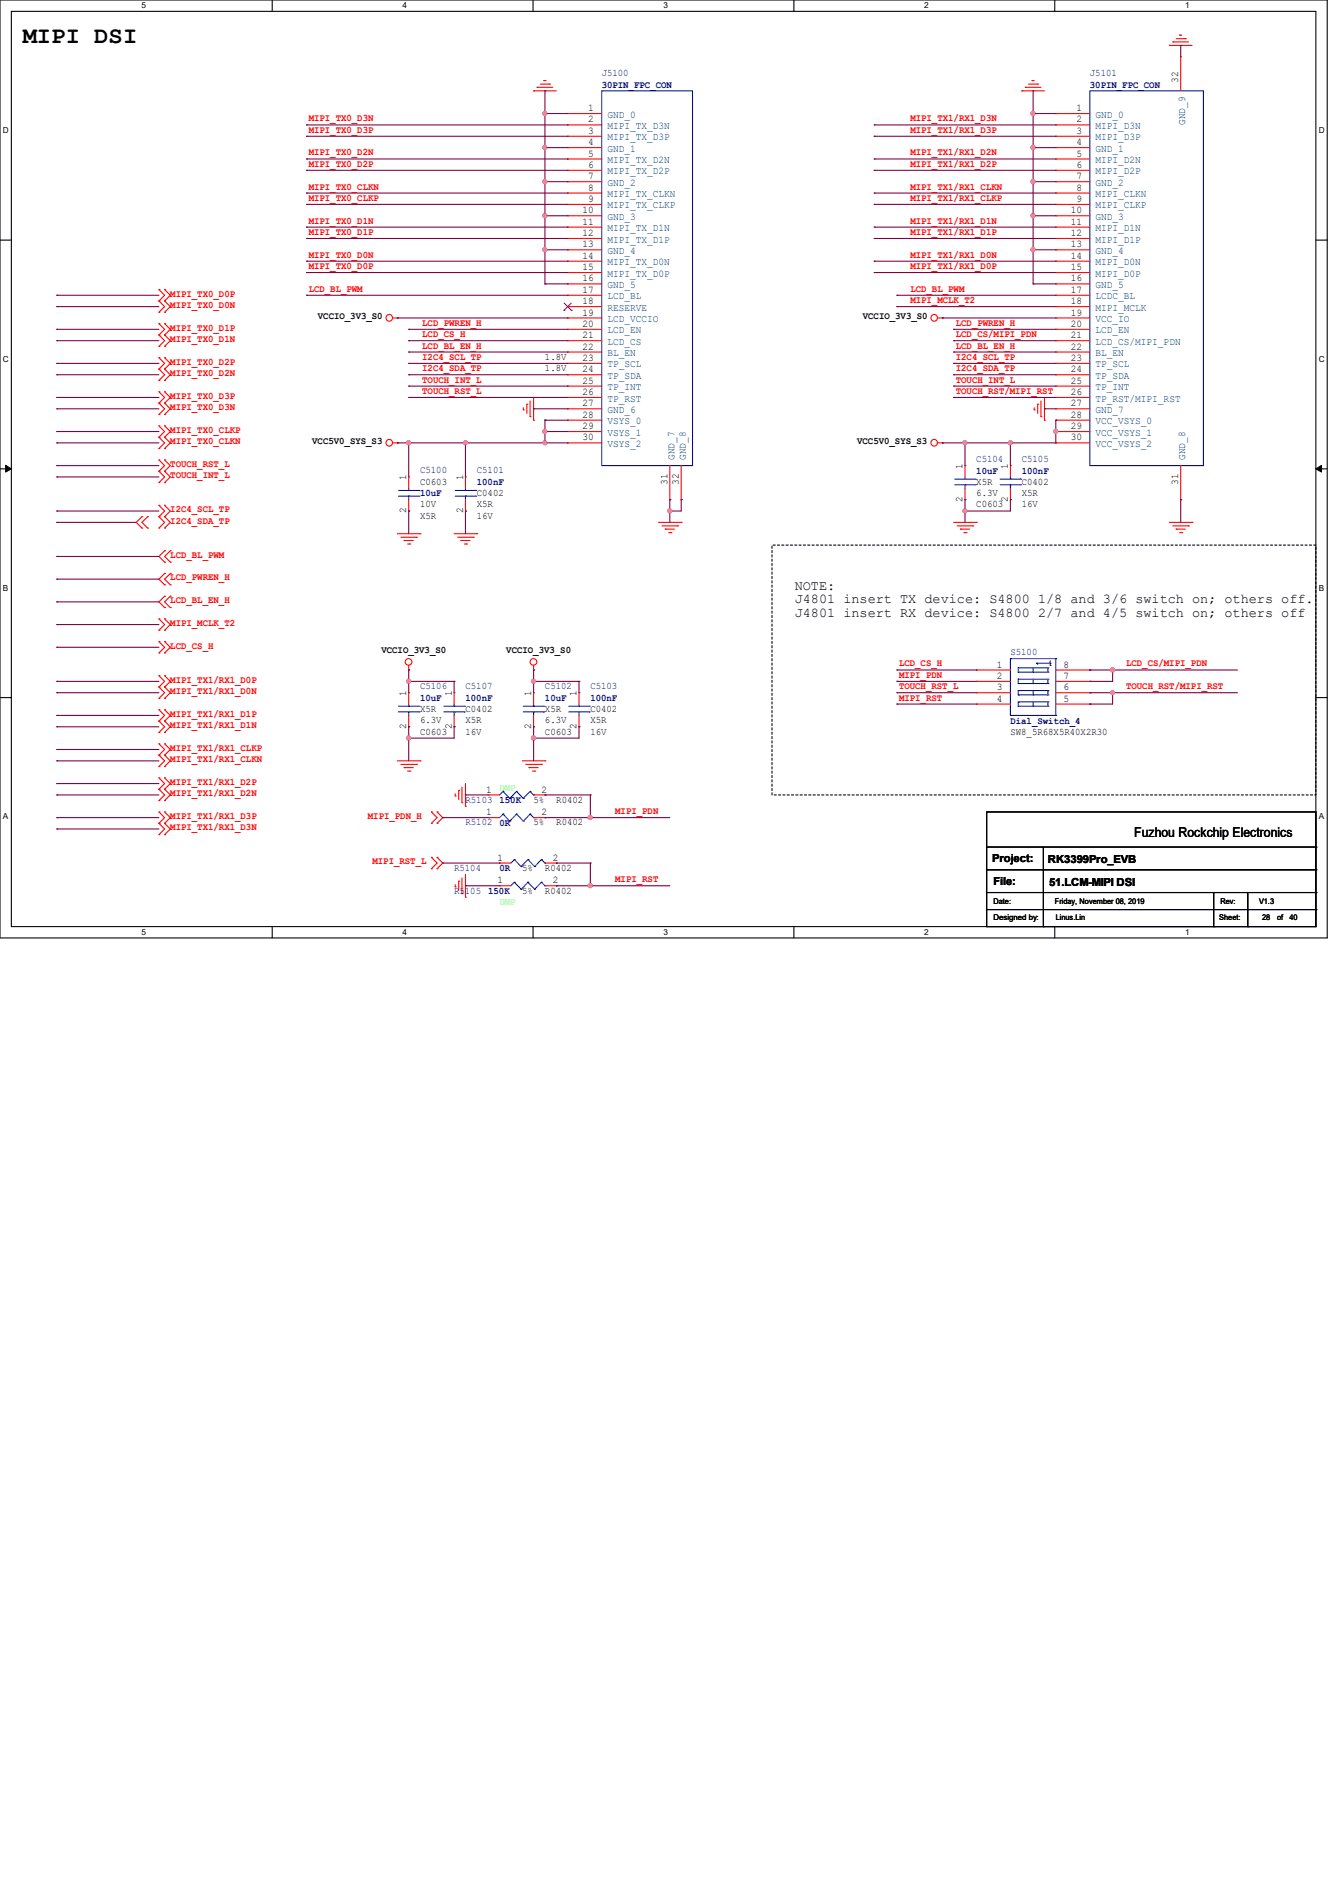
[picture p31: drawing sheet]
<svg xmlns="http://www.w3.org/2000/svg" width="210mm" height="297mm" viewBox="0 0 210 297" stroke-linecap="round" stroke-linejoin="round" font-family="sans-serif">
<defs><g id="words">
<text font-size="3.7" x="3.6" y="6.7">MIPI DSI</text>
<g font-size="2.1">
<text x="124.5" y="92.3">NOTE:</text>
<text x="124.5" y="94.4">J4801 insert TX device: S4800 1/8 and 3/6 switch on; others off.</text>
<text x="124.5" y="96.6">J4801 insert RX device: S4800 2/7 and 4/5 switch on; others off</text>
<text x="177.6" y="131">Fuzhou Rockchip Electronics</text>
</g>
<g font-size="1.7">
<text x="155.4" y="135">Project:</text>
<text x="164.1" y="135.1">RK3399Pro_EVB</text>
<text x="155.6" y="138.5">File:</text>
<text x="164.3" y="138.7">51.LCM-MIPI DSI</text>
</g>
<g font-size="1.6" fill="#000080">
<text x="94.2" y="11.9">J5100</text>
<text x="170.7" y="11.9">J5101</text>
<text x="94.2" y="13.7">30PIN_FPC_CON</text>
<text x="170.7" y="13.7">30PIN_FPC_CON</text>
<text x="65.8" y="74.1">C5100</text>
<text x="65.8" y="77.7">10uF</text>
<text x="74.7" y="74.1">C5101</text>
<text x="74.7" y="75.9">100nF</text>
<text x="152.9" y="72.3">C5104</text>
<text x="152.9" y="74.2">10uF</text>
<text x="160" y="72.3">C5105</text>
<text x="160" y="74.2">100nF</text>
<text x="65.8" y="107.9">C5106</text>
<text x="72.9" y="107.9">C5107</text>
<text x="85.3" y="107.9">C5102</text>
<text x="92.5" y="107.9">C5103</text>
<text x="158.2" y="102.6">S5100</text>
<text x="65.8" y="109.7">10uF</text>
<text x="72.9" y="109.7">100nF</text>
<text x="85.3" y="109.7">10uF</text>
<text x="92.5" y="109.7">100nF</text>
<text x="158.2" y="113.3">Dial_Switch_4</text>
<text x="72.9" y="125.7">R5103</text>
<text x="78.2" y="125.7">150K</text>
<text x="72.9" y="129.2">R5102</text>
<text x="78.2" y="129.3">0R</text>
<text x="71.1" y="136.4">R5104</text>
<text x="78.2" y="136.4">0R</text>
<text x="71.1" y="139.9">R5105</text>
<text x="76.5" y="140">150K</text>
</g>
<g font-size="1.6">
<text x="92.1" y="17.4">1</text>
<text x="168.6" y="17.4">1</text>
<text x="184.5" y="13" transform="rotate(-90 184.5 13)">32</text>
<text x="92.1" y="21">3</text>
<text x="92.1" y="19.2">2</text>
<text x="92.1" y="22.7">4</text>
<text x="168.6" y="21">3</text>
<text x="168.6" y="19.2">2</text>
<text x="168.6" y="22.7">4</text>
<text x="92.1" y="26.3">6</text>
<text x="92.1" y="24.5">5</text>
<text x="92.1" y="29.8">8</text>
<text x="92.1" y="28.1">7</text>
<text x="168.6" y="26.3">6</text>
<text x="168.6" y="24.5">5</text>
<text x="168.6" y="29.8">8</text>
<text x="168.6" y="28.1">7</text>
<text x="91.2" y="35.2">11</text>
<text x="91.2" y="33.4">10</text>
<text x="92.1" y="31.6">9</text>
<text x="167.7" y="35.2">11</text>
<text x="167.7" y="33.4">10</text>
<text x="168.6" y="31.6">9</text>
<text x="91.2" y="37">12</text>
<text x="91.2" y="40.5">14</text>
<text x="91.2" y="38.7">13</text>
<text x="167.7" y="37">12</text>
<text x="167.7" y="40.5">14</text>
<text x="167.7" y="38.7">13</text>
<text x="91.2" y="45.8">17</text>
<text x="91.2" y="42.3">15</text>
<text x="91.2" y="47.6">18</text>
<text x="91.2" y="44.1">16</text>
<text x="167.7" y="45.8">17</text>
<text x="167.7" y="42.3">15</text>
<text x="167.7" y="47.6">18</text>
<text x="167.7" y="44.1">16</text>
<text x="49.8" y="50">VCCIO_3V3_S0</text>
<text x="91.2" y="53">21</text>
<text x="91.2" y="49.4">19</text>
<text x="91.2" y="51.2">20</text>
<text x="135.1" y="50">VCCIO_3V3_S0</text>
<text x="167.7" y="53">21</text>
<text x="167.7" y="49.4">19</text>
<text x="167.7" y="51.2">20</text>
<text x="85.3" y="56.3">1.8V</text>
<text x="85.3" y="58.1">1.8V</text>
<text x="91.2" y="54.7">22</text>
<text x="91.2" y="56.5">23</text>
<text x="91.2" y="58.3">24</text>
<text x="167.7" y="54.7">22</text>
<text x="167.7" y="56.5">23</text>
<text x="167.7" y="58.3">24</text>
<text x="91.2" y="65.4">28</text>
<text x="91.2" y="60.1">25</text>
<text x="91.2" y="61.8">26</text>
<text x="91.2" y="63.6">27</text>
<text x="167.7" y="65.4">28</text>
<text x="167.7" y="60.1">25</text>
<text x="167.7" y="61.8">26</text>
<text x="167.7" y="63.6">27</text>
<text x="48.9" y="69.6">VCC5V0_SYS_S3</text>
<text x="91.2" y="67.2">29</text>
<text x="91.2" y="69">30</text>
<text x="134.2" y="69.6">VCC5V0_SYS_S3</text>
<text x="167.7" y="67.2">29</text>
<text x="167.7" y="69">30</text>
<text x="63.6" y="75.2" transform="rotate(-90 63.6 75.2)">1</text>
<text x="65.8" y="75.9">C0603</text>
<text x="72.5" y="75.2" transform="rotate(-90 72.5 75.2)">1</text>
<text x="74.7" y="77.7">C0402</text>
<text x="104.5" y="75.9" transform="rotate(-90 104.5 75.9)">31</text>
<text x="106.3" y="75.9" transform="rotate(-90 106.3 75.9)">32</text>
<text x="150.8" y="73.4" transform="rotate(-90 150.8 73.4)">1</text>
<text x="152.9" y="75.9">X5R</text>
<text x="152.9" y="77.7">6.3V</text>
<text x="157.9" y="73.4" transform="rotate(-90 157.9 73.4)">1</text>
<text x="160" y="75.9">C0402</text>
<text x="160" y="77.7">X5R</text>
<text x="184.5" y="75.9" transform="rotate(-90 184.5 75.9)">31</text>
<text x="63.6" y="80.3" transform="rotate(-90 63.6 80.3)">2</text>
<text x="65.8" y="81.2">X5R</text>
<text x="65.8" y="79.5">10V</text>
<text x="72.5" y="80.3" transform="rotate(-90 72.5 80.3)">2</text>
<text x="74.7" y="79.5">X5R</text>
<text x="74.7" y="81.2">16V</text>
<text x="150.8" y="78.6" transform="rotate(-90 150.8 78.6)">2</text>
<text x="152.9" y="79.5">C0603</text>
<text x="157.9" y="78.6" transform="rotate(-90 157.9 78.6)">2</text>
<text x="160" y="79.5">16V</text>
<text x="59.7" y="102.3">VCCIO_3V3_S0</text>
<text x="79.3" y="102.3">VCCIO_3V3_S0</text>
<text x="156.1" y="104.5">1</text>
<text x="156.1" y="106.3">2</text>
<text x="166.6" y="104.5">8</text>
<text x="166.6" y="106.3">7</text>
<text x="63.6" y="109" transform="rotate(-90 63.6 109)">1</text>
<text x="65.8" y="111.5">X5R</text>
<text x="65.8" y="113.2">6.3V</text>
<text x="70.7" y="109" transform="rotate(-90 70.7 109)">1</text>
<text x="72.9" y="111.5">C0402</text>
<text x="72.9" y="113.2">X5R</text>
<text x="83.2" y="109" transform="rotate(-90 83.2 109)">1</text>
<text x="85.3" y="111.5">X5R</text>
<text x="85.3" y="113.2">6.3V</text>
<text x="90.3" y="109" transform="rotate(-90 90.3 109)">1</text>
<text x="92.5" y="111.5">C0402</text>
<text x="92.5" y="113.2">X5R</text>
<text x="156.1" y="108.1">3</text>
<text x="156.1" y="109.9">4</text>
<text x="166.6" y="108.1">6</text>
<text x="166.6" y="109.9">5</text>
<text x="63.6" y="114.1" transform="rotate(-90 63.6 114.1)">2</text>
<text x="65.8" y="115">C0603</text>
<text x="70.7" y="114.1" transform="rotate(-90 70.7 114.1)">2</text>
<text x="72.9" y="115">16V</text>
<text x="83.2" y="114.1" transform="rotate(-90 83.2 114.1)">2</text>
<text x="85.3" y="115">C0603</text>
<text x="90.3" y="114.1" transform="rotate(-90 90.3 114.1)">2</text>
<text x="92.5" y="115">16V</text>
<text x="158.2" y="115">SW8_5R68X5R40X2R30</text>
<text x="76.1" y="124.1">1</text>
<text x="83.6" y="125.7">5%</text>
<text x="84.8" y="124.1">2</text>
<text x="87.1" y="125.7">R0402</text>
<text x="76.1" y="127.6">1</text>
<text x="83.6" y="129.2">5%</text>
<text x="84.8" y="127.6">2</text>
<text x="87.1" y="129.2">R0402</text>
<text x="77.9" y="134.7">1</text>
<text x="81.8" y="136.4">5%</text>
<text x="85.3" y="136.4">R0402</text>
<text x="86.6" y="134.7">2</text>
<text x="77.9" y="138.3">1</text>
<text x="81.8" y="139.9">5%</text>
<text x="85.3" y="139.9">R0402</text>
<text x="86.6" y="138.3">2</text>
</g>
<g font-size="1.6" fill="#f00">
<text x="48.3" y="20.8">MIPI_TX0_D3P</text>
<text x="48.3" y="19">MIPI_TX0_D3N</text>
<text x="142.6" y="20.8">MIPI_TX1/RX1_D3P</text>
<text x="142.6" y="19">MIPI_TX1/RX1_D3N</text>
<text x="48.3" y="29.7">MIPI_TX0_CLKN</text>
<text x="48.3" y="26.1">MIPI_TX0_D2P</text>
<text x="48.3" y="24.3">MIPI_TX0_D2N</text>
<text x="142.6" y="29.7">MIPI_TX1/RX1_CLKN</text>
<text x="142.6" y="26.1">MIPI_TX1/RX1_D2P</text>
<text x="142.6" y="24.3">MIPI_TX1/RX1_D2N</text>
<text x="48.3" y="31.5">MIPI_TX0_CLKP</text>
<text x="48.3" y="35">MIPI_TX0_D1N</text>
<text x="142.6" y="31.5">MIPI_TX1/RX1_CLKP</text>
<text x="142.6" y="35">MIPI_TX1/RX1_D1N</text>
<text x="48.3" y="40.3">MIPI_TX0_D0N</text>
<text x="48.3" y="36.8">MIPI_TX0_D1P</text>
<text x="142.6" y="40.3">MIPI_TX1/RX1_D0N</text>
<text x="142.6" y="36.8">MIPI_TX1/RX1_D1P</text>
<text x="26.7" y="46.4">MIPI_TX0_D0P</text>
<text x="48.3" y="45.7">LCD_BL_PWM</text>
<text x="48.3" y="42.1">MIPI_TX0_D0P</text>
<text x="142.6" y="45.7">LCD_BL_PWM</text>
<text x="142.6" y="47.5">MIPI_MCLK_T2</text>
<text x="142.6" y="42.1">MIPI_TX1/RX1_D0P</text>
<text x="26.7" y="51.8">MIPI_TX0_D1P</text>
<text x="26.7" y="53.5">MIPI_TX0_D1N</text>
<text x="26.7" y="48.2">MIPI_TX0_D0N</text>
<text x="66.1" y="51">LCD_PWREN_H</text>
<text x="66.1" y="52.8">LCD_CS_H</text>
<text x="149.7" y="51">LCD_PWREN_H</text>
<text x="149.7" y="52.8">LCD_CS/MIPI_PDN</text>
<text x="26.7" y="58.9">MIPI_TX0_D2N</text>
<text x="26.7" y="57.1">MIPI_TX0_D2P</text>
<text x="66.1" y="59.9">TOUCH_INT_L</text>
<text x="66.1" y="58.1">I2C4_SDA_TP</text>
<text x="66.1" y="56.3">I2C4_SCL_TP</text>
<text x="66.1" y="54.6">LCD_BL_EN_H</text>
<text x="149.7" y="59.9">TOUCH_INT_L</text>
<text x="149.7" y="58.1">I2C4_SDA_TP</text>
<text x="149.7" y="56.3">I2C4_SCL_TP</text>
<text x="149.7" y="54.6">LCD_BL_EN_H</text>
<text x="26.7" y="64.2">MIPI_TX0_D3N</text>
<text x="26.7" y="62.4">MIPI_TX0_D3P</text>
<text x="66.1" y="61.7">TOUCH_RST_L</text>
<text x="149.7" y="61.7">TOUCH_RST/MIPI_RST</text>
<text x="26.7" y="67.8">MIPI_TX0_CLKP</text>
<text x="26.7" y="69.6">MIPI_TX0_CLKN</text>
<text x="26.7" y="73.1">TOUCH_RST_L</text>
<text x="26.7" y="74.9">TOUCH_INT_L</text>
<text x="26.7" y="80.2">I2C4_SCL_TP</text>
<text x="26.7" y="82">I2C4_SDA_TP</text>
<text x="26.7" y="87.3">LCD_BL_PWM</text>
<text x="26.7" y="94.4">LCD_BL_EN_H</text>
<text x="26.7" y="90.9">LCD_PWREN_H</text>
<text x="26.7" y="98">MIPI_MCLK_T2</text>
<text x="26.7" y="101.6">LCD_CS_H</text>
<text x="26.7" y="106.9">MIPI_TX1/RX1_D0P</text>
<text x="140.8" y="104.3">LCD_CS_H</text>
<text x="140.8" y="106.1">MIPI_PDN</text>
<text x="140.8" y="107.9">TOUCH_RST_L</text>
<text x="176.4" y="104.3">LCD_CS/MIPI_PDN</text>
<text x="176.4" y="107.9">TOUCH_RST/MIPI_RST</text>
<text x="26.7" y="108.7">MIPI_TX1/RX1_D0N</text>
<text x="26.7" y="112.2">MIPI_TX1/RX1_D1P</text>
<text x="140.8" y="109.7">MIPI_RST</text>
<text x="26.7" y="117.6">MIPI_TX1/RX1_CLKP</text>
<text x="26.7" y="119.3">MIPI_TX1/RX1_CLKN</text>
<text x="26.7" y="114">MIPI_TX1/RX1_D1N</text>
<text x="26.7" y="124.7">MIPI_TX1/RX1_D2N</text>
<text x="26.7" y="122.9">MIPI_TX1/RX1_D2P</text>
<text x="26.7" y="130">MIPI_TX1/RX1_D3N</text>
<text x="26.7" y="128.2">MIPI_TX1/RX1_D3P</text>
<text x="57.6" y="128.2">MIPI_PDN_H</text>
<text x="96.3" y="127.5">MIPI_PDN</text>
<text x="58.3" y="135.3">MIPI_RST_L</text>
<text x="96.3" y="138.1">MIPI_RST</text>
</g>
<g font-size="1.6" fill="#004080">
<text x="95.1" y="22">MIPI_TX_D3P</text>
<text x="95.1" y="20.2">MIPI_TX_D3N</text>
<text x="95.1" y="18.4">GND_0</text>
<text x="95.1" y="23.7">GND_1</text>
<text x="171.6" y="22">MIPI_D3P</text>
<text x="171.6" y="20.2">MIPI_D3N</text>
<text x="171.6" y="18.4">GND_0</text>
<text x="171.6" y="23.7">GND_1</text>
<text x="185.6" y="19.6" transform="rotate(-90 185.6 19.6)">GND_9</text>
<text x="95.1" y="27.3">MIPI_TX_D2P</text>
<text x="95.1" y="25.5">MIPI_TX_D2N</text>
<text x="95.1" y="29.1">GND_2</text>
<text x="171.6" y="27.3">MIPI_D2P</text>
<text x="171.6" y="25.5">MIPI_D2N</text>
<text x="171.6" y="29.1">GND_2</text>
<text x="95.1" y="30.9">MIPI_TX_CLKN</text>
<text x="95.1" y="32.6">MIPI_TX_CLKP</text>
<text x="95.1" y="34.4">GND_3</text>
<text x="171.6" y="30.9">MIPI_CLKN</text>
<text x="171.6" y="32.6">MIPI_CLKP</text>
<text x="171.6" y="34.4">GND_3</text>
<text x="95.1" y="36.2">MIPI_TX_D1N</text>
<text x="95.1" y="38">MIPI_TX_D1P</text>
<text x="95.1" y="41.5">MIPI_TX_D0N</text>
<text x="95.1" y="39.8">GND_4</text>
<text x="171.6" y="36.2">MIPI_D1N</text>
<text x="171.6" y="38">MIPI_D1P</text>
<text x="171.6" y="41.5">MIPI_D0N</text>
<text x="171.6" y="39.8">GND_4</text>
<text x="95.1" y="46.9">LCD_BL</text>
<text x="95.1" y="43.3">MIPI_TX_D0P</text>
<text x="95.1" y="45.1">GND_5</text>
<text x="171.6" y="46.9">LCDC_BL</text>
<text x="171.6" y="43.3">MIPI_D0P</text>
<text x="171.6" y="45.1">GND_5</text>
<text x="95.1" y="54">LCD_CS</text>
<text x="95.1" y="50.4">LCD_VCCIO</text>
<text x="95.1" y="52.2">LCD_EN</text>
<text x="95.1" y="48.6">RESERVE</text>
<text x="171.6" y="54">LCD_CS/MIPI_PDN</text>
<text x="171.6" y="50.4">VCC_IO</text>
<text x="171.6" y="52.2">LCD_EN</text>
<text x="171.6" y="48.6">MIPI_MCLK</text>
<text x="95.1" y="55.8">BL_EN</text>
<text x="95.1" y="57.5">TP_SCL</text>
<text x="95.1" y="59.3">TP_SDA</text>
<text x="171.6" y="55.8">BL_EN</text>
<text x="171.6" y="57.5">TP_SCL</text>
<text x="171.6" y="59.3">TP_SDA</text>
<text x="95.1" y="61.1">TP_INT</text>
<text x="95.1" y="62.9">TP_RST</text>
<text x="95.1" y="64.6">GND_6</text>
<text x="171.6" y="61.1">TP_INT</text>
<text x="171.6" y="62.9">TP_RST/MIPI_RST</text>
<text x="171.6" y="64.6">GND_7</text>
<text x="95.1" y="66.4">VSYS_0</text>
<text x="95.1" y="68.2">VSYS_1</text>
<text x="95.1" y="70">VSYS_2</text>
<text x="171.6" y="66.4">VCC_VSYS_0</text>
<text x="171.6" y="68.2">VCC_VSYS_1</text>
<text x="171.6" y="70">VCC_VSYS_2</text>
<text x="105.6" y="72" transform="rotate(-90 105.6 72)">GND_7</text>
<text x="107.4" y="72" transform="rotate(-90 107.4 72)">GND_8</text>
<text x="185.6" y="72" transform="rotate(-90 185.6 72)">GND_8</text>
</g>
<g font-size="1.6" fill="#0f0">
<text x="78.2" y="123.9">DNP</text>
<text x="78.2" y="141.7">DNP</text>
</g>
<g font-size="1.3">
<text x="22.2" y="1.3">5</text>
<text x="63" y="1.3">4</text>
<text x="103.9" y="1.3">3</text>
<text x="144.7" y="1.3">2</text>
<text x="185.6" y="1.3">1</text>
<text x=".5" y="20.8">D</text>
<text x="206.5" y="20.8">D</text>
<text x=".5" y="56.6">C</text>
<text x="206.5" y="56.6">C</text>
<text x=".5" y="92.5">B</text>
<text x="206.5" y="92.5">B</text>
<text x=".5" y="128.3">A</text>
<text x="206.5" y="128.3">A</text>
<text x="22.2" y="146.4">5</text>
<text x="63" y="146.4">4</text>
<text x="103.9" y="146.4">3</text>
<text x="144.7" y="146.4">2</text>
<text x="185.6" y="146.4">1</text>
</g>
<g font-size="1.2">
<text x="155.6" y="141.6">Date:</text>
<text x="165.2" y="141.6">Friday, November 08, 2019</text>
<text x="191.1" y="141.6">Rev:</text>
<text x="197.2" y="141.6">V1.3</text>
<text x="155.6" y="144.1">Designed by:</text>
<text x="165.3" y="144.1">Linus.Lin</text>
<text x="191" y="144.1">Sheet:</text>
<text x="197.7" y="144.1">28</text>
<text x="200" y="144.1">of</text>
<text x="202" y="144.1">40</text>
</g>
</g></defs>
<path d="M0 0h207.9v146.9h-207.9zM1.8 1.8h204.3v143.3h-204.3z" fill="none" stroke="#000" stroke-width=".17"/>
<g fill="#fff">
<path d="M22.2 .2h.7v1.4h-.7z"/>
<path d="M22.2 145.2h.7v1.4h-.7z"/>
</g>
<path d="M42.6 0v1.8M42.6 145.1v1.8" fill="none" stroke="#000" stroke-width=".17"/>
<g fill="#fff">
<path d="M63 .2h.7v1.4h-.7z"/>
<path d="M63 145.2h.7v1.4h-.7z"/>
</g>
<path d="M83.5 0v1.8M83.5 145.1v1.8" fill="none" stroke="#000" stroke-width=".17"/>
<g fill="#fff">
<path d="M103.9 .2h.7v1.4h-.7z"/>
<path d="M103.9 145.2h.7v1.4h-.7z"/>
</g>
<path d="M124.3 0v1.8M124.3 145.1v1.8" fill="none" stroke="#000" stroke-width=".17"/>
<g fill="#fff">
<path d="M144.7 .2h.7v1.4h-.7z"/>
<path d="M144.7 145.2h.7v1.4h-.7z"/>
</g>
<path d="M165.2 0v1.8M165.2 145.1v1.8" fill="none" stroke="#000" stroke-width=".17"/>
<g fill="#fff">
<path d="M185.6 .2h.7v1.4h-.7z"/>
<path d="M185.6 145.2h.7v1.4h-.7z"/>
<path d="M.5 19.7h.9v1.4h-.9z"/>
<path d="M206.5 19.7h.9v1.4h-.9z"/>
<path d="M.5 55.5h.9v1.4h-.9z"/>
<path d="M206.5 55.5h.9v1.4h-.9z"/>
</g>
<path d="M0 37.6h1.8M206.1 37.6h1.8" fill="none" stroke="#000" stroke-width=".17"/>
<g fill="#fff">
<path d="M.5 91.3h.8v1.4h-.8z"/>
<path d="M206.5 91.3h.8v1.4h-.8z"/>
</g>
<path d="M0 73.4h1.8M206.1 73.4h1.8" fill="none" stroke="#000" stroke-width=".17"/>
<path d="M.9 72.9l.9 .5-.9 .5zM206.1 73.4l.9-.5v1z" fill="#000" stroke="#000" stroke-width=".16"/>
<g fill="#fff">
<path d="M.5 127.1h.8v1.4h-.8z"/>
<path d="M206.5 127.1h.8v1.4h-.8z"/>
</g>
<g fill="none" stroke="#000" stroke-width=".17">
<path d="M0 109.2h1.8M206.1 109.2h1.8M154.5 127.1h51.6v18h-51.6zM154.5 132.6h51.6M154.5 136.2h51.6M154.5 139.7h51.6M163.4 132.6v12.5M190.1 139.7v5.4M195.4 139.7v5.4M206.1 132.6h.1M206.1 136.2h.1M206.1 139.7h.1"/>
<path d="M154.5 142.4h51.6M163.4 145.1h.1M190.1 145.1h.1M195.4 145.1h.1M206.1 142.4h.1"/>
</g>
<path d="M120.9 85.3h85.2v39.2h-85.2z" fill="none" stroke="#000" stroke-width=".17" stroke-dasharray=".3"/>
<g fill="none" stroke="#f00" stroke-width=".17">
<path d="M83.6 14.2h.1M83.6 14.2h3.5M84.1 13.7h.1M84.1 13.7h2.5M84.6 13.2h1.5M85.2 12.6h.1M85.2 12.6h.3M86.1 13.2h.1M88.9 19.6h.1M88.9 17.8h.1M88.9 19.6h5.3M88.9 17.8h5.3"/>
<path d="M160 14.2h.1M160 14.2h3.6M160.6 13.7h.1M160.6 13.7h2.4M161.1 13.2h1.4M161.6 12.6h.1M161.6 12.6h.4M162.5 13.2h.1M165.4 19.6h.1M165.4 17.8h.1M165.4 19.6h5.3M165.4 17.8h5.3"/>
<path d="M183.1 7.1h.1M183.1 7.1h3.6M183.7 6.6h.1M183.7 6.6h2.4M184.2 6.1h1.4M184.7 5.5h.1M184.7 5.5h.4M184.9 8.9h.1M184.9 8.9v5.3M185.6 6.1h.1M88.9 26.7h.1M88.9 24.9h.1"/>
<path d="M88.9 21.3h.1M88.9 30.2h.1M88.9 32h.1M88.9 35.6h.1M88.9 37.3h.1M88.9 23.1h.1M88.9 28.4h.1M88.9 33.8h.1M88.9 39.1h.1M88.9 26.7h5.3M88.9 24.9h5.3M88.9 21.3h5.3"/>
<path d="M88.9 30.2h5.3M88.9 32h5.3M88.9 35.6h5.3M88.9 37.3h5.3M88.9 23.1h5.3M88.9 28.4h5.3M88.9 33.8h5.3M88.9 39.1h5.3M165.4 26.7h.1M165.4 24.9h.1M165.4 21.3h.1M165.4 30.2h.1"/>
<path d="M165.4 32h.1M165.4 35.6h.1M165.4 37.3h.1M165.4 23.1h.1M165.4 28.4h.1M165.4 33.8h.1M165.4 39.1h.1M165.4 26.7h5.3M165.4 24.9h5.3M165.4 21.3h5.3M165.4 30.2h5.3M165.4 32h5.3"/>
<path d="M165.4 35.6h5.3M165.4 37.3h5.3M165.4 23.1h5.3M165.4 28.4h5.3M165.4 33.8h5.3M165.4 39.1h5.3M24.9 52.5h.1M24.9 50.7h.1M24.9 54.2h.1M24.9 47.1h.1M24.9 45.3h.1M24.9 48.9h.1"/>
<path d="M24.9 59.6h.1M24.9 57.8h.1M24.9 56h.1M24.9 50.7l.9 .9-.9 .9M24.9 52.5l.9 .8-.9 .9M24.9 45.3l.9 .9-.9 .9M24.9 47.1l.9 .9-.9 .9M24.9 57.8l.9 .9-.9 .9M24.9 56l.9 .9-.9 .9M25.8 52.5h.1M25.8 50.7h.1M25.8 54.2h.1"/>
<path d="M25.8 47.1h.1M25.8 45.3h.1M25.8 48.9h.1M25.8 59.6h.1M25.8 57.8h.1M25.8 56h.1M25.8 50.7l.9 .9-.9 .9M25.8 52.5l.9 .8-.9 .9M25.8 45.3l.9 .9-.9 .9M25.8 47.1l.9 .9-.9 .9M25.8 57.8l.9 .9-.9 .9M25.8 56l.9 .9-.9 .9"/>
<path d="M61.5 49.8h.7M62.2 49.8h.1M88.9 46.2h.1M88.9 53.3h.1M88.9 55.1h.1M88.9 40.9h.1M88.9 42.7h.1M88.9 49.8h.1M88.9 56.9h.1M88.9 58.7h.1M88.9 51.6h.1M88.9 48h.1"/>
<path d="M88.9 44.4h.1M88.9 49.8h5.3M88.9 46.2h5.3M88.9 53.3h5.3M88.9 55.1h5.3M88.9 40.9h5.3M88.9 42.7h5.3M88.9 56.9h5.3M88.9 58.7h5.3M88.9 51.6h5.3M88.9 48h5.3M88.9 44.4h5.3"/>
<path d="M146.9 49.8h.7M147.6 49.8h.1M165.4 46.2h.1M165.4 53.3h.1M165.4 55.1h.1M165.4 40.9h.1M165.4 42.7h.1M165.4 49.8h.1M165.4 56.9h.1M165.4 58.7h.1M165.4 51.6h.1M165.4 48h.1"/>
<path d="M165.4 44.4h.1M165.4 49.8h5.3M165.4 46.2h5.3M165.4 53.3h5.3M165.4 55.1h5.3M165.4 40.9h5.3M165.4 42.7h5.3M165.4 56.9h5.3M165.4 58.7h5.3M165.4 51.6h5.3M165.4 48h5.3M165.4 44.4h5.3"/>
<path d="M24.9 73.8h.1M24.9 72h.1M24.9 75.6h.1M24.9 79.1h.1M24.9 68.5h.1M24.9 66.7h.1M24.9 70.2h.1M24.9 64.9h.1M24.9 63.1h.1M24.9 61.3h.1M24.9 72l.9 .9-.9 .9M24.9 73.8l.9 .9-.9 .9"/>
<path d="M24.9 79.1l.9 .9-.9 .9M24.9 66.7l.9 .9-.9 .9M24.9 68.5l.9 .8-.9 .9M24.9 63.1l.9 .9-.9 .9M24.9 61.3l.9 .9-.9 .9M25.8 73.8h.1M25.8 72h.1M25.8 75.6h.1M25.8 79.1h.1M25.8 68.5h.1M25.8 66.7h.1M25.8 70.2h.1"/>
<path d="M25.8 64.9h.1M25.8 63.1h.1M25.8 61.3h.1M25.8 72l.9 .9-.9 .9M25.8 73.8l.9 .9-.9 .9M25.8 79.1l.9 .9-.9 .9M25.8 66.7l.9 .9-.9 .9M25.8 68.5l.9 .8-.9 .9M25.8 63.1l.9 .9-.9 .9M25.8 61.3l.9 .9-.9 .9M61.5 69.3h.7M62.2 69.3h.1"/>
<path d="M64 74.7h.1M64 74.7v1.8M64 78.2v1.8M72.9 74.7h.1M72.9 74.7v1.8M72.9 78.2v1.8M82 64.2h.1M82 63.8v.4M82.5 63.3h.1M82.5 63.3v1.4M83 65.2h.1M83 62.8v2.4"/>
<path d="M83.6 65.8h.1M83.6 62.2v3.6M88.9 65.8h.1M88.9 67.6h.1M88.9 60.5h.1M88.9 62.2h.1M88.9 69.3h.1M88.9 64h.1M88.9 69.3h5.3M88.9 65.8h5.3M88.9 67.6h5.3M88.9 60.5h5.3"/>
<path d="M88.9 62.2h5.3M88.9 64h5.3M104.9 78.2h.1M104.9 72.9v5.3M106.7 78.2h.1M106.7 72.9v5.3M146.9 69.3h.7M147.6 69.3h.1M151.1 72.9h.1M151.1 78.2h.1M151.1 72.9v1.8M151.1 76.5v1.7"/>
<path d="M158.2 72.9h.1M158.2 78.2h.1M158.2 72.9v1.8M158.2 76.5v1.7M162 64.2h.1M162 63.8v.4M162.5 63.3h.1M162.5 63.3v1.4M163 65.2h.1M163 62.8v2.4M163.6 65.8h.1M163.6 62.2v3.6"/>
<path d="M165.4 65.8h.1M165.4 67.6h.1M165.4 60.5h.1M165.4 62.2h.1M165.4 69.3h.1M165.4 64h.1M165.4 69.3h5.3M165.4 65.8h5.3M165.4 67.6h5.3M165.4 60.5h5.3M165.4 62.2h5.3M165.4 64h5.3"/>
<path d="M184.9 78.2h.1M184.9 72.9v5.3M22.2 80.9h.1M22.2 82.7h.1M22.2 80.9l-.9 .9 .9 .9M23.1 82.7h.1M23.1 80.9h.1M23.1 80.9l-.9 .9 .9 .9M24.9 80.9h.1M24.9 98.7h.1M24.9 96.9h.1M24.9 82.7h.1"/>
<path d="M24.9 96.9l.9 .9-.9 .9M24.9 80.9l.9 .9-.9 .9M25.8 80.9h.1M25.8 98.7h.1M25.8 96.9h.1M25.8 93.3h.1M25.8 95.1h.1M25.8 86.2h.1M25.8 88h.1M25.8 89.8h.1M25.8 91.6h.1M25.8 82.7h.1"/>
<path d="M25.8 96.9l.9 .9-.9 .9M25.8 93.3l-.9 .9 .9 .9M25.8 86.2l-.9 .9 .9 .9M25.8 89.8l-.9 .9 .9 .9M25.8 80.9l.9 .9-.9 .9M26.7 95.1h.1M26.7 93.3h.1M26.7 88h.1M26.7 86.2h.1M26.7 91.6h.1M26.7 89.8h.1M26.7 93.3l-.9 .9 .9 .9"/>
<path d="M26.7 86.2l-.9 .9 .9 .9M26.7 89.8l-.9 .9 .9 .9M62.2 83.6h3.6M62.8 84.1h2.4M63.3 84.6h.1M63.3 84.6h1.4M63.8 85.2h.4M64 80h.1M64.2 85.2h.1M65.2 84.1h.1M65.8 83.6h.1M71.1 83.6h3.6"/>
<path d="M71.7 84.1h2.4M72.2 84.6h.1M72.2 84.6h1.4M72.7 85.2h.4M72.9 80h.1M73.1 85.2h.1M74.1 84.1h.1M74.7 83.6h.1M103.1 81.8h3.6M103.7 82.3h2.4M104.2 82.8h.1M104.2 82.8h1.4"/>
<path d="M104.7 83.4h.4M105.1 83.4h.1M106.1 82.3h.1M106.7 81.8h.1M149.4 81.8h3.5M149.9 82.3h2.5M150.4 82.8h.1M150.4 82.8h1.4M151 83.4h.3M151.3 83.4h.1M152.4 82.3h.1M152.9 81.8h.1"/>
<path d="M183.1 81.8h3.6M183.7 82.3h2.4M184.2 82.8h.1M184.2 82.8h1.4M184.7 83.4h.4M185.1 83.4h.1M186.1 82.3h.1M186.7 81.8h.1M24.9 118.2h.1M24.9 116.5h.1M24.9 107.6h.1M24.9 105.8h.1"/>
<path d="M24.9 109.3h.1M24.9 112.9h.1M24.9 111.1h.1M24.9 114.7h.1M24.9 102.2h.1M24.9 100.5h.1M24.9 116.5l.9 .8-.9 .9M24.9 118.2l.9 .9-.9 .9M24.9 105.8l.9 .9-.9 .9M24.9 107.6l.9 .9-.9 .8M24.9 111.1l.9 .9-.9 .9M24.9 112.9l.9 .9-.9 .9"/>
<path d="M24.9 100.5l.9 .8-.9 .9M25.8 118.2h.1M25.8 116.5h.1M25.8 107.6h.1M25.8 105.8h.1M25.8 109.3h.1M25.8 112.9h.1M25.8 111.1h.1M25.8 114.7h.1M25.8 102.2h.1M25.8 100.5h.1M25.8 116.5l.9 .8-.9 .9"/>
<path d="M25.8 118.2l.9 .9-.9 .9M25.8 105.8l.9 .9-.9 .9M25.8 107.6l.9 .9-.9 .8M25.8 111.1l.9 .9-.9 .9M25.8 112.9l.9 .9-.9 .9M25.8 100.5l.9 .8-.9 .9M62.2 119.1h3.6M62.8 119.7h2.4M64 104.9h.1M64 108.5h.1M64 113.8h.1M64 104.2v.7"/>
<path d="M64 108.5v1.7M64 112v1.8M65.2 119.7h.1M65.8 119.1h.1M71.1 108.5h.1M71.1 113.8h.1M71.1 108.5v1.7M71.1 112v1.8M81.8 119.1h3.5M82.3 119.7h2.5M83.6 104.9h.1M83.6 108.5h.1"/>
<path d="M83.6 113.8h.1M83.6 104.2v.7M83.6 108.5v1.7M83.6 112v1.8M84.8 119.7h.1M85.3 119.1h.1M90.7 108.5h.1M90.7 113.8h.1M90.7 108.5v1.7M90.7 112v1.8M152.9 104.9h.1M152.9 106.7h.1"/>
<path d="M152.9 108.5h.1M152.9 110.2h.1M152.9 104.9h5.3M152.9 106.7h5.3M152.9 108.5h5.3M152.9 110.2h5.3M165.4 104.9h5.3M165.4 106.7h5.3M165.4 108.5h5.3M165.4 110.2h5.3M170.7 104.9h.1M170.7 106.7h.1"/>
<path d="M170.7 108.5h.1M170.7 110.2h.1M24.9 120h.1M24.9 130.7h.1M24.9 128.9h.1M24.9 127.1h.1M24.9 125.3h.1M24.9 123.6h.1M24.9 121.8h.1M24.9 128.9l.9 .9-.9 .9M24.9 127.1l.9 .9-.9 .9M24.9 123.6l.9 .9-.9 .8"/>
<path d="M24.9 121.8l.9 .9-.9 .9M25.8 120h.1M25.8 130.7h.1M25.8 128.9h.1M25.8 127.1h.1M25.8 125.3h.1M25.8 123.6h.1M25.8 121.8h.1M25.8 128.9l.9 .9-.9 .9M25.8 127.1l.9 .9-.9 .9M25.8 123.6l.9 .9-.9 .8M25.8 121.8l.9 .9-.9 .9"/>
<path d="M63.3 120.2h.1M63.3 120.2h1.4M63.8 120.7h.4M64.2 120.7h.1M67.6 127.1h.1M67.6 128.9h.1M67.6 134.2h.1M67.6 136h.1M67.6 127.1l.9 .9-.9 .9M67.6 134.2l.9 .9-.9 .9M68.5 128.9h.1M68.5 127.1h.1"/>
<path d="M68.5 136h.1M68.5 134.2h.1M68.5 127.1l.8 .9-.8 .9M68.5 134.2l.8 .9-.8 .9M71.3 124.6h.1M71.3 138.9h.1M71.3 124.3v.3M71.3 138.5v.4M71.8 123.7h.1M71.8 138h.1M71.8 123.7v1.5M71.8 138v1.4"/>
<path d="M72.3 125.7h.1M72.3 139.9h.1M72.3 123.2v2.5M72.3 137.5v2.4M72.9 126.2h.1M72.9 122.7v3.5M72.9 136.9v3.6M76.5 128h.1M76.5 124.5h.1M76.5 128h1.7M76.5 124.5h1.7M78.2 135.1h.1"/>
<path d="M78.2 138.7h.1M78.2 135.1h1.8M78.2 138.7h1.8M82.8 120.2h.1M82.8 120.2h1.5M83.4 120.7h.3M83.6 128h1.7M83.6 124.5h1.7M83.7 120.7h.1M85.3 128h.1M85.3 124.5h.1M85.3 135.1h1.8"/>
<path d="M85.3 138.7h1.8M87.1 135.1h.1M87.1 138.7h.1M72.9 140.5h.1"/>
<circle cx="60.9" cy="49.8" r=".52"/>
<circle cx="146.3" cy="49.8" r=".52"/>
<circle cx="60.9" cy="69.3" r=".52"/>
<circle cx="146.3" cy="69.3" r=".52"/>
<circle cx="64" cy="103.6" r=".52"/>
<circle cx="83.6" cy="103.6" r=".52"/>
</g>
<g fill="none" stroke="#00f" stroke-width=".17">
<path d="M94.2 14.2h14.3v58.7h-14.3zM170.7 14.2h17.8v58.7h-17.8zM62.4 77.7h3.2M62.4 76.8h3.2M64 76.8h.1M64 77.7h.1M64 76.5v.3M64 77.7v.5M65.6 77.7h.1M65.6 76.8h.1M71.3 77.7h3.2M71.3 76.8h3.2"/>
<path d="M72.9 76.8h.1M72.9 77.7h.1M72.9 76.5v.3M72.9 77.7v.5M74.5 77.7h.1M74.5 76.8h.1M149.5 75.9h3.2M149.5 75h3.2M151.1 75h.1M151.1 75.9h.1M151.1 74.7v.3M151.1 75.9v.6"/>
<path d="M152.7 75.9h.1M152.7 75h.1M156.6 75.9h3.3M156.6 75h3.3M158.2 75h.1M158.2 75.9h.1M158.2 74.7v.3M158.2 75.9v.6M159.9 75.9h.1M159.9 75h.1M62.4 110.6h3.2M62.4 111.5h3.2"/>
<path d="M64 110.6h.1M64 111.5h.1M64 110.2v.4M64 111.5v.5M65.6 111.5h.1M65.6 110.6h.1M69.5 110.6h3.2M69.5 111.5h3.2M71.1 110.6h.1M71.1 111.5h.1M71.1 110.2v.4M71.1 111.5v.5"/>
<path d="M72.7 111.5h.1M72.7 110.6h.1M82 110.6h3.2M82 111.5h3.2M83.6 110.6h.1M83.6 111.5h.1M83.6 110.2v.4M83.6 111.5v.5M85.2 111.5h.1M85.2 110.6h.1M89.1 110.6h3.2M89.1 111.5h3.2"/>
<path d="M90.7 110.6h.1M90.7 111.5h.1M90.7 110.2v.4M90.7 111.5v.5M92.3 111.5h.1M92.3 110.6h.1M158.2 112h.1M158.2 103.1h.1M158.2 103.1v8.9M158.2 112h7.2M158.2 103.1h7.2M159.5 105.2h.1"/>
<path d="M159.5 104.6h.1M159.5 107h.1M159.5 106.3h.1M159.5 108.8h.1M159.5 108.1h.1M159.5 110.6h.1M159.5 109.9h.1M159.5 104.6h4.6M159.5 105.2h4.6M159.5 104.6v.6M159.5 106.3v.7M159.5 108.1v.7"/>
<path d="M159.5 109.9v.7M159.5 106.3h4.6M159.5 107h4.6M159.5 108.1h4.6M159.5 108.8h4.6M159.5 109.9h4.6M159.5 110.6h4.6M161.8 105.2h.1M161.8 107h.1M161.8 108.8h.1M161.8 110.6h.1M161.8 104.6v.6"/>
<path d="M161.8 106.3v.7M161.8 108.1v.7M161.8 109.9v.7M162.3 103.8h.1M162.3 103.8l.2 .2M162.3 103.8h2.2M164.1 104.6h.1M164.1 105.2h.1M164.1 106.3h.1M164.1 107h.1M164.1 108.1h.1M164.1 108.8h.1"/>
<path d="M164.1 109.9h.1M164.1 110.6h.1M164.1 104.6v.6M164.1 106.3v.7M164.1 108.1v.7M164.1 109.9v.7M164.5 103.8h.1M164.5 104.2h.1M164.5 103.5v.7M165.4 112h.1M165.4 103.1h.1M165.4 103.1v8.9"/>
<path d="M78.8 127.5h.1M78.8 123.9h.1M78.8 127.5l-.6 .5M78.8 127.5l1 1.1M78.8 123.9l-.6 .6M78.8 123.9l1 1.1M79.8 128.6h.1M79.8 125h.1M80.6 134.6h.1M80.6 138.1h.1M80.6 134.6l-.6 .5M80.6 134.6l1 1.1"/>
<path d="M80.6 138.1l-.6 .6M80.6 138.1l1 1.1M80.9 127.5h.1M80.9 123.9h.1M80.9 127.5l-1.1 1.1M80.9 127.5l1.1 1.1M80.9 123.9l-1.1 1.1M80.9 123.9l1.1 1.1M81.6 135.7h.1M81.6 139.2h.1M82 128.6h.1M82 125h.1"/>
<path d="M82.7 134.6h.1M82.7 138.1h.1M82.7 134.6l-1.1 1.1M82.7 134.6l1 1.1M82.7 138.1l-1.1 1.1M82.7 138.1l1 1.1M83 127.5h.1M83 123.9h.1M83 127.5l-1 1.1M83 127.5l.6 .5M83 123.9l-1 1.1M83 123.9l.6 .6"/>
<path d="M83.6 128h.1M83.6 124.5h.1M83.7 135.7h.1M83.7 139.2h.1M84.8 134.6h.1M84.8 138.1h.1M84.8 134.6l-1.1 1.1M84.8 134.6l.5 .5M84.8 138.1l-1.1 1.1M84.8 138.1l.5 .6M85.3 135.1h.1M85.3 138.7h.1"/>
</g>
<path d="M88.3 48.6h.1M88.3 47.5l1.2 1.1M89.5 47.5l-1.2 1.1M89.5 48.6h.1" fill="none" stroke="#804000" stroke-width=".16"/>
<g fill="none" stroke="#800040" stroke-width=".17">
<path d="M48 19.6h.1M48 19.6h40.9M85.3 14.2h.1M85.3 17.8h.1M85.3 17.8h3.6M85.3 14.2v30.2M136.9 19.6h.1M136.9 19.6h28.5M161.8 17.8h.1M161.8 14.2h.1M161.8 14.2v30.2M161.8 17.8h3.6"/>
<path d="M184.9 7.1h.1M184.9 7.1v1.8M48 32h.1M48 30.2h.1M48 21.3h.1M48 26.7h.1M48 24.9h.1M48 37.3h.1M48 35.6h.1M48 32h40.9M48 30.2h40.9M48 21.3h40.9"/>
<path d="M48 37.3h40.9M48 35.6h40.9M48 26.7h40.9M48 24.9h40.9M85.3 28.4h.1M85.3 39.1h.1M85.3 33.8h.1M85.3 23.1h.1M85.3 28.4h3.6M85.3 39.1h3.6M85.3 33.8h3.6M85.3 23.1h3.6"/>
<path d="M136.9 32h.1M136.9 30.2h.1M136.9 21.3h.1M136.9 37.3h.1M136.9 35.6h.1M136.9 26.7h.1M136.9 24.9h.1M136.9 32h28.5M136.9 30.2h28.5M136.9 21.3h28.5M136.9 37.3h28.5M136.9 35.6h28.5"/>
<path d="M136.9 26.7h28.5M136.9 24.9h28.5M161.8 28.4h.1M161.8 39.1h.1M161.8 33.8h.1M161.8 23.1h.1M161.8 28.4h3.6M161.8 39.1h3.6M161.8 33.8h3.6M161.8 23.1h3.6M8.9 46.2h.1M8.9 48h.1"/>
<path d="M8.9 51.6h.1M8.9 53.3h.1M8.9 56.9h.1M8.9 58.7h.1M8.9 46.2h16M8.9 58.7h16M8.9 56.9h16M8.9 51.6h16M8.9 53.3h16M8.9 48h16M48 46.2h.1M48 42.7h.1"/>
<path d="M48 40.9h.1M48 46.2h40.9M48 40.9h40.9M48 42.7h40.9M62.2 49.8h.1M62.2 49.8h26.7M64 58.7h.1M64 56.9h.1M64 55.1h.1M64 51.6h.1M64 53.3h.1M64 58.7h24.9"/>
<path d="M64 56.9h24.9M64 51.6h24.9M64 53.3h24.9M64 55.1h24.9M85.3 44.4h.1M85.3 44.4h3.6M136.9 40.9h.1M136.9 42.7h.1M136.9 40.9h28.5M136.9 42.7h28.5M140.5 46.2h.1M140.5 48h.1"/>
<path d="M140.5 46.2h24.9M140.5 48h24.9M147.6 49.8h.1M147.6 49.8h17.8M149.4 58.7h.1M149.4 56.9h.1M149.4 51.6h.1M149.4 53.3h.1M149.4 55.1h.1M149.4 58.7h16M149.4 56.9h16M149.4 51.6h16"/>
<path d="M149.4 53.3h16M149.4 55.1h16M161.8 44.4h.1M161.8 44.4h3.6M8.9 72.9h.1M8.9 74.7h.1M8.9 62.2h.1M8.9 64h.1M8.9 67.6h.1M8.9 69.3h.1M8.9 72.9h16M8.9 74.7h16"/>
<path d="M8.9 62.2h16M8.9 64h16M8.9 69.3h16M8.9 67.6h16M62.2 69.3h.1M62.2 69.3h26.7M64 69.3h.1M64 60.5h.1M64 62.2h.1M64 60.5h24.9M64 62.2h24.9M64 69.3v5.4"/>
<path d="M72.9 69.3h.1M72.9 69.3v5.4M83.6 64h.1M83.6 64h5.3M85.3 65.8h.1M85.3 69.3h.1M85.3 67.6h.1M85.3 65.8h3.6M85.3 67.6h3.6M85.3 65.8v3.5M104.9 78.2h.1M104.9 78.2v3.6"/>
<path d="M106.7 78.2h.1M106.7 78.2v1.8h-1.8M147.6 69.3h.1M149.4 60.5h.1M149.4 62.2h.1M149.4 60.5h16M149.4 62.2h16M151.1 78.2h.1M151.1 69.3h.1M151.1 69.3v3.6M151.1 78.2v3.6M158.2 69.3h.1"/>
<path d="M158.2 78.2h.1M158.2 78.2v1.8h-7.1M158.2 69.3v3.6M163.6 64h.1M163.6 64h1.8M165.4 65.8h.1M165.4 67.6h.1M165.4 65.8v3.5h-17.8M184.9 78.2h.1M184.9 78.2v3.6M8.9 94.2h.1M8.9 87.1h.1"/>
<path d="M8.9 81.8h.1M8.9 80h.1M8.9 97.8h.1M8.9 90.7h.1M8.9 94.2h16M8.9 87.1h16M8.9 81.8h12.4M8.9 80h16M8.9 97.8h16M8.9 90.7h16M64 80h.1M64 80v3.6"/>
<path d="M72.9 80h.1M72.9 80v3.6M104.9 80h.1M151.1 80h.1M8.9 119.1h.1M8.9 117.3h.1M8.9 113.8h.1M8.9 112h.1M8.9 108.5h.1M8.9 106.7h.1M8.9 101.3h.1M8.9 106.7h16"/>
<path d="M8.9 119.1h16M8.9 117.3h16M8.9 113.8h16M8.9 112h16M8.9 108.5h16M8.9 101.3h16M64 115.6h.1M64 113.8h.1M64 106.7h.1M64 104.9h.1M64 106.7h7.1M64 104.9v3.6"/>
<path d="M64 113.8v5.3M71.1 106.7h.1M71.1 113.8h.1M71.1 113.8v1.8h-7.1M71.1 106.7v1.8M83.6 115.6h.1M83.6 113.8h.1M83.6 106.7h.1M83.6 104.9h.1M83.6 104.9v3.6M83.6 113.8v5.3M83.6 106.7h7.1"/>
<path d="M90.7 106.7h.1M90.7 113.8h.1M90.7 113.8v1.8h-7.1M90.7 106.7v1.8M140.5 104.9h.1M140.5 106.7h.1M140.5 108.5h.1M140.5 110.2h.1M140.5 106.7h12.4M140.5 108.5h12.4M140.5 104.9h12.4M140.5 110.2h12.4"/>
<path d="M170.7 104.9h.1M170.7 106.7h.1M170.7 108.5h.1M170.7 110.2h.1M170.7 108.5h23.1M170.7 104.9h23.1M174.2 104.9h.1M174.2 108.5h.1M174.2 104.9v1.8h-3.5M174.2 108.5v1.7h-3.5M8.9 129.8h.1M8.9 128h.1"/>
<path d="M8.9 124.5h.1M8.9 122.7h.1M8.9 129.8h16M8.9 128h16M8.9 124.5h16M8.9 122.7h16M69.3 128h.1M69.3 135.1h.1M69.3 128h7.2M69.3 135.1h8.9M72.9 124.5h.1M72.9 138.7h.1"/>
<path d="M72.9 124.5h3.6M72.9 138.7h5.3M85.3 128h.1M85.3 124.5h.1M85.3 128h19.6M85.3 124.5h7.2M87.1 135.1h.1M87.1 138.7h.1M87.1 135.1h5.4M87.1 138.7h17.8M92.5 135.1h.1M92.5 124.5h.1"/>
<path d="M92.5 128h.1M92.5 138.7h.1M92.5 124.5v3.5M92.5 135.1v3.6"/>
</g>
<g fill="#f0f" stroke="#f0f" stroke-width=".17">
<circle cx="83.5" cy="115.5" r=".32"/>
<circle cx="83.5" cy="106.7" r=".32"/>
<circle cx="161.8" cy="23.1" r=".32"/>
<circle cx="161.8" cy="17.8" r=".32"/>
<circle cx="161.8" cy="39.1" r=".32"/>
<circle cx="161.8" cy="33.8" r=".32"/>
<circle cx="161.8" cy="28.4" r=".32"/>
<circle cx="151.1" cy="80" r=".32"/>
<circle cx="85.3" cy="69.3" r=".32"/>
<circle cx="72.9" cy="69.3" r=".32"/>
<circle cx="85.3" cy="67.5" r=".32"/>
<circle cx="85.3" cy="23.1" r=".32"/>
<circle cx="85.3" cy="17.8" r=".32"/>
<circle cx="64" cy="69.3" r=".32"/>
<circle cx="85.3" cy="39.1" r=".32"/>
<circle cx="85.3" cy="33.8" r=".32"/>
<circle cx="85.3" cy="28.4" r=".32"/>
<circle cx="104.9" cy="80" r=".32"/>
<circle cx="165.3" cy="67.5" r=".32"/>
<circle cx="158.2" cy="69.3" r=".32"/>
<circle cx="151.1" cy="69.3" r=".32"/>
<circle cx="64" cy="115.5" r=".32"/>
<circle cx="64" cy="106.7" r=".32"/>
<circle cx="174.2" cy="104.9" r=".32"/>
<circle cx="174.2" cy="108.4" r=".32"/>
<circle cx="92.4" cy="138.7" r=".32"/>
<circle cx="92.4" cy="128" r=".32"/>
</g>
<use href="#words"/>
</svg>
